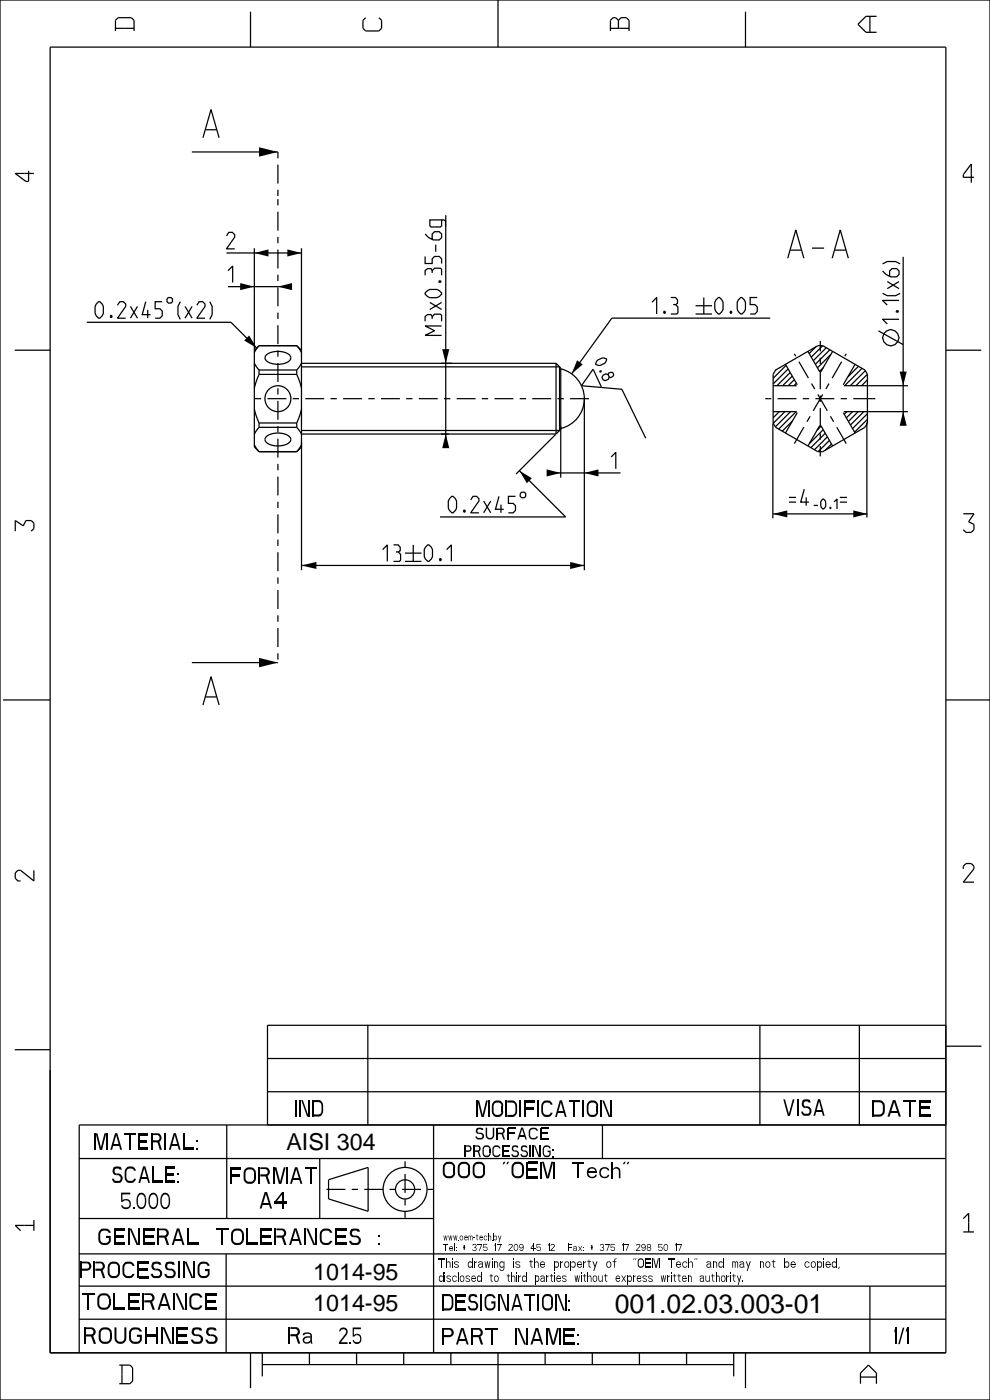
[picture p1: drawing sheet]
<svg xmlns="http://www.w3.org/2000/svg" width="210mm" height="297mm" viewBox="0 0 210 297" stroke-linecap="round" stroke-linejoin="round" font-family="sans-serif">
<defs><g id="words">
<g font-size="7.8" fill="#fff">
<text x="43" y="29.2">A</text>
<text x="167.1" y="54.8">A-A</text>
<text x="43" y="149.6">A</text>
</g>
<text font-size="5.6" x="130.4" y="278.5">001.02.03.003-01</text>
<g font-size="4.9">
<text x="60.8" y="244">AISI 304</text>
<text x="55.2" y="271.5">СТБ 1014-95</text>
<text x="55.2" y="278.1">СТБ 1014-95</text>
</g>
<g font-size="4.5" fill="#fff">
<text x="48" y="52.8">2</text>
<text x="48.4" y="59.9">1</text>
<text x="190.7" y="62.7" transform="rotate(-90 190.7 62.7)">(x6)</text>
<text x="20.2" y="67.5">0.2x45 (x2)</text>
<text x="93.7" y="71.2" transform="rotate(-90 93.7 71.2)">M3x0.35-6g</text>
<text x="151.6" y="66.6">0.05</text>
<text x="190.7" y="68.7" transform="rotate(-90 190.7 68.7)">1.1</text>
<text x="129.6" y="99.5">1</text>
<text x="167.4" y="107.3">=4</text>
<text x="178.2" y="107.3">=</text>
<text x="95.1" y="108.8">0.2x45</text>
<text x="81.2" y="119.1">14</text>
<text x="90" y="119.1">0.1</text>
<text x="62.6" y="236.9">IND</text>
<text x="100.9" y="237">MODIFICATION</text>
<text x="166.2" y="236.7">VISA</text>
<text x="184.9" y="236.9">DATE</text>
<text x="19.7" y="243.9">MATERIAL:</text>
<text x="23.8" y="251">SCALE:</text>
<text x="48.8" y="251.1">FORMAT</text>
<text x="93.9" y="250">OOO &quot;OEM Tech&quot;</text>
<text x="25.7" y="256.5">5.000</text>
<text x="55.1" y="256.4">A4</text>
<text x="20.9" y="264.1">GENERAL TOLERANCES :</text>
<text x="17" y="271.1">PROCESSING</text>
<text x="17.4" y="277.9">TOLERANCE</text>
<text x="93.8" y="278">DESIGNATION:</text>
<text x="17.7" y="285.1">ROUGHNESS</text>
<text x="61.2" y="285.1">Ra</text>
<text x="71.9" y="285.1">2.5</text>
<text x="93.8" y="285.2">PART NAME:</text>
<text x="189.7" y="285.1">1/1</text>
</g>
<text font-size="4.2" x="127.5" y="66.1">сфераR1.3</text>
<text font-size="3.5" x="132.2" y="81.5" transform="rotate(64 132.2 81.5)">полировать</text>
<g font-size="3.3" fill="#fff">
<text x="98.4" y="245.5">PROCESSING:</text>
<text x="100.4" y="241.7">SURFACE</text>
</g>
<text font-size="3.2" fill="#fff" x="126.1" y="76.7" transform="rotate(65 126.1 76.7)">0.8</text>
<text font-size="2.7" fill="#fff" x="172.6" y="108">-0.1</text>
<g font-size="2.6" fill="#fff">
<text x="93.1" y="268.9">This drawing is the property of</text>
<text x="144.6" y="268.9">&quot;OEM Tech&quot; and may not be copied,</text>
<text x="93.1" y="271.9">disclosed to third parties without express written authority.</text>
</g>
<g font-size="2" fill="#fff">
<text x="94.1" y="263.1">www.oem-tech.by</text>
<text x="94.1" y="265.4">Tel: + 375 17 209 45 12</text>
<text x="123.3" y="265.4">Fax: + 375 17 298 50 17</text>
</g>
</g></defs>
<g fill="#000">
<path d="M54.9 31.2l4 1-4 1zM53.9 53.7l3-.8v1.5zM60.9 52.9l3 .8-3 .7zM50.9 60.1l3 .7-3 .8zM51.8 72.2l1.1-1 1.5 2.6zM58.9 60.8l3-.7v1.5zM93.8 74.1h1.5l-.7 3zM122.4 76.4l1.2 .9-2.3 2zM94.6 92.1l.7 3h-1.5zM110.2 99.9l2.6 1.5-1 1.1zM190.8 78.8h1.5l-.7 3zM191.6 87.3l.7 3h-1.5z"/>
<path d="M63.9 120l3.2-.8v1.5zM115.9 99.6l3 .7-3 .8zM123.9 100.3l3-.7v1.5zM120.9 119.2l3 .8-3 .7zM164 109l3-.7v1.5zM181 108.3l3 .7-3 .8zM54.9 139.6l4 1-4 1zM63.9 233.4h.3l1.3 3.5h-.4zM66.6 233.4h1l.6 .3a2.96 2.96 0 0 1 .1 2.7l-.3 .4-1.4 .1v-.5h1a.69 .69 0 0 0 .6-.7v-1.1a.69 .69 0 0 0-.6-.8h-1zM101.3 233.5h.3l.9 3.5h-.4zM101.1 239.3l.5-.1a.7 .7 0 0 1 .9 .5l-1.1-.1-.1 .4 .3 .3v.3a.7 .7 0 0 1-.7-.5 .7 .7 0 0 1 .2-.8zM103 239.2h.3v1.7a.61 .61 0 0 0 .6 .5 .61 .61 0 0 0 .6-.5v-1.7h.3v1.7a.9 .9 0 0 1-.9 .8 .9 .9 0 0 1-.9-.8z"/>
<path d="M103.1 233.5h.4l-.9 3.5h-.3zM105.5 239.2h.9a.69 .69 0 0 1 .7 .7 .69 .69 0 0 1-.7 .7h-.9v-.3h.9l.3-.3-.3-.5h-.9zM104.7 233.8a1.2 1.2 0 0 1 1.3-.3 1.2 1.2 0 0 1 .8 1.1h-.4a.71 .71 0 0 0-.6-.7h-.5a.71 .71 0 0 0-.6 .7v1.2a.71 .71 0 0 0 .6 .7h.5a.71 .71 0 0 0 .6-.7h.4a1.22 1.22 0 0 1-1.3 1.2 1.22 1.22 0 0 1-1.2-1.2l.1-1.6zM106.4 234.6h.4v1.2h-.4zM107.6 233.5h1.5l.4 .4a2.55 2.55 0 0 1-.4 3l-1.5 .1v-.5h1.1a.71 .71 0 0 0 .6-.7v-1.2a.71 .71 0 0 0-.6-.7h-1.1zM107.8 239.2h1.5v.3h-1.5zM111.5 233.5h1.9v.4h-1.9zM111.5 234.9h1.6v.4h-1.6zM112.5 239.4a.99 .99 0 0 1 1.6 .5h-.3a.71 .71 0 0 0-.8-.4 .71 .71 0 0 0-.5 .6v.8a.71 .71 0 0 0 .5 .5 .71 .71 0 0 0 .8-.3h.3a1.02 1.02 0 0 1-1.1 .6 1.02 1.02 0 0 1-.8-.8v-1.1zM114.9 239.2h1.5v.3h-1.5zM115.2 233.8a1.16 1.16 0 0 1 1.2-.4 1.16 1.16 0 0 1 .8 .9h-.4a.83 .83 0 0 0-.9-.4 .83 .83 0 0 0-.7 .7v1.2a.71 .71 0 0 0 .6 .7l.7-.1 .3-.3h.4a1.21 1.21 0 0 1-1.3 .9 1.21 1.21 0 0 1-1.1-1.2l.1-1.6zM118.7 233.5h.4l-1 3.5h-.3z"/>
<path d="M118.2 235.8h1.5v.3h-1.5zM118.8 233.5h.4l1 3.5h-.4zM124.8 233.8a1.2 1.2 0 0 1 1.4-.3 1.2 1.2 0 0 1 .7 1.1h-.4a.71 .71 0 0 0-.6-.7h-.5a.71 .71 0 0 0-.6 .7v1.2a.71 .71 0 0 0 .6 .7h.5a.71 .71 0 0 0 .6-.7h.4a1.22 1.22 0 0 1-1.2 1.2 1.22 1.22 0 0 1-1.2-1.2v-1.6zM126.5 234.6h.4v1.2h-.4zM127.8 233.5h.3l1.4 3.5h-.4zM166.2 233.2h.3l1 3.5h-.4zM168.2 233.2h.3l-.9 3.5h-.4zM170.8 234.7a1.04 1.04 0 0 1 1.3 .7 1.04 1.04 0 0 1-.7 1.3h-.7a.94 .94 0 0 1-.8-.9h.5v.3l.3 .2 .8-.1 .2-.4a.63 .63 0 0 0-.4-.7h-.5zM170.3 233.4l.5-.2a.81 .81 0 0 1 1.2 .7h-.5l-.3-.2h-.5l-.2 .6 .3 .4v.4a1.01 1.01 0 0 1-.5-1.7zM173.5 233.2h.4l-1 3.5h-.3zM173 235.5h1.4v.3h-1.4zM173.6 233.2h.4l.9 3.5h-.3z"/>
<path d="M185.3 233.4h1.3a1.23 1.23 0 0 1 1.1 1.2v1.1a1.24 1.24 0 0 1-1.1 1.2h-1.3v-.5h1.3a.74 .74 0 0 0 .7-.7v-1.1a.74 .74 0 0 0-.7-.8h-1.3zM189.4 233.4h.4l-1.1 3.5h-.4zM188.8 235.7h1.7v.3h-1.7zM189.5 233.4h.5l1.1 3.5h-.4zM195.3 234.8h1.9v.5h-1.9zM20.3 240.4h.4l.8 3.5h-.3zM22.2 240.4h.3l-.8 3.5h-.4zM24.4 240.4h.4l-1 3.5h-.4zM23.9 242.7h1.5v.3h-1.5zM24.7 248.9a1.04 1.04 0 0 1 1.3 .8 1.04 1.04 0 0 1-.8 1.3h-.7a.94 .94 0 0 1-.7-.9h.4v.3l.3 .1h.7a.64 .64 0 0 0 .4-.6 .64 .64 0 0 0-.4-.6h-.5zM24.5 240.4h.4l1 3.5h-.4zM25.7 253h1.9v.4h-1.6v1.3l.6-.3v.3l-.5 .2h-.4z"/>
<path d="M24.1 247.6l.6-.1a.84 .84 0 0 1 1.1 .6h-.5l-.2-.2-.6 .1-.2 .5 .4 .4v.4a1.01 1.01 0 0 1-.8-.7 1.01 1.01 0 0 1 .2-1zM26.6 254.4a1.09 1.09 0 0 1 1.2 .9 1.09 1.09 0 0 1-.8 1.2 1.09 1.09 0 0 1-1.3-.8h.3a.83 .83 0 0 0 .7 .5 .83 .83 0 0 0 .8-.5l-.2-.8-.2-.2h-.5zM28.2 256.1h.3v.4h-.3zM26.8 247.8a1.16 1.16 0 0 1 1.2-.4 1.16 1.16 0 0 1 .8 .9h-.4a.83 .83 0 0 0-.9-.4 .83 .83 0 0 0-.7 .7v1.2a.71 .71 0 0 0 .6 .7l.7-.1 .3-.3h.4a1.21 1.21 0 0 1-1.3 .9 1.21 1.21 0 0 1-1.1-1.2l.1-1.6zM29 255.5h.3a.69 .69 0 0 0 .7 .6 .69 .69 0 0 0 .7-.6v-1.4h.3a2.12 2.12 0 0 1-.7 2.3 1.03 1.03 0 0 1-1.3-.9zM30.3 247.5h.4l-1 3.5h-.3zM29.6 240.4h1.9v.5h-1.9zM29.6 241.8h1.6v.5h-1.6zM29.6 243.5h1.9v.4h-1.9zM29.9 249.8h1.4v.3h-1.4zM29.4 253.3a.96 .96 0 0 1 1-.2 .96 .96 0 0 1 .6 1h-.3a.69 .69 0 0 0-.7-.7 .69 .69 0 0 0-.7 .7v1.4h-.3v-1.4zM30.5 247.5h.3l1 3.5h-.4z"/>
<path d="M31.5 255.5h.3a.69 .69 0 0 0 .7 .6 .69 .69 0 0 0 .7-.6v-1.4h.3a2.12 2.12 0 0 1-.6 2.3 1.03 1.03 0 0 1-1.4-.9zM32.3 240.4h1.2a.98 .98 0 0 1 .8 1 .98 .98 0 0 1-.8 1h-1.2v-.5h1.2l.3-.4v-.4l-.3-.3h-1.2zM32.7 250.5h1.8v.5h-1.8zM31.9 253.3a.96 .96 0 0 1 1-.2 .96 .96 0 0 1 .6 1h-.3a.69 .69 0 0 0-.7-.7 .69 .69 0 0 0-.7 .7v1.4h-.3v-1.4zM33.3 242.1h.5l.5 1.8h-.4zM34.1 255.5h.3a.69 .69 0 0 0 .6 .6 .69 .69 0 0 0 .7-.6v-1.4h.3a2.12 2.12 0 0 1-.6 2.3 1.04 1.04 0 0 1-1.3-.9zM35.3 247.5h1.9v.4h-1.9zM35.3 248.9h1.6v.4h-1.6zM35.3 250.5h1.9v.5h-1.9zM34.4 253.3a.96 .96 0 0 1 1.1-.2 .96 .96 0 0 1 .5 1h-.3a.69 .69 0 0 0-.7-.7 .69 .69 0 0 0-.6 .7v1.4h-.3v-1.4zM36.8 240.4h.4l-1 3.5h-.4zM36.3 242.7h1.5v.3h-1.5z"/>
<path d="M37.7 248.8h.3v.4h-.3zM37.7 250.6h.3v.4h-.3zM36.9 240.4h.4l1 3.5h-.4zM39.2 243.5h1.8v.4h-1.8zM41.5 241.8h.4v.3h-.4zM41.5 243.6h.4v.3h-.4zM49.2 247.6h1.9v.5h-1.9zM49.2 249.1h1.7v.4h-1.7zM52.1 247.9a1.3 1.3 0 0 1 1.4-.3 1.3 1.3 0 0 1 .8 1.2h-.4a.72 .72 0 0 0-.7-.7h-.5a.72 .72 0 0 0-.6 .7v1.1a.72 .72 0 0 0 .6 .8h.5a.72 .72 0 0 0 .7-.8h.4a1.32 1.32 0 0 1-1.3 1.3 1.32 1.32 0 0 1-1.3-1.3v-1.5zM53.9 248.8h.4v1.1h-.4zM56.1 252.9h.4l-1 3.5h-.4zM55.2 247.6h1.2a.98 .98 0 0 1 .9 1 .98 .98 0 0 1-.9 1h-1.2v-.5h1.2l.4-.4-.1-.4-.3-.3h-1.2z"/>
<path d="M55.6 255.2h1.6v.3h-1.6zM56.3 249.4h.4l.6 1.7h-.4zM56.3 252.9h.4l1 3.5h-.4zM58.2 247.6h.4l.9 3.5h-.3zM59.8 252.9h.3v.2l-1.7 2.1h-.2v-.3zM60.2 247.6h.4l-.9 3.5h-.4zM62.6 247.6h.4l-1.1 3.5h-.4zM62 249.9h1.6v.3h-1.6zM62.7 247.6h.4l1 3.5h-.4zM94.3 246.8a1.31 1.31 0 0 1 1.4-.3 1.31 1.31 0 0 1 .9 1.2h-.4a.72 .72 0 0 0-.7-.8h-.5a.72 .72 0 0 0-.7 .8v1.1a.72 .72 0 0 0 .7 .7h.5a.72 .72 0 0 0 .7-.7h.4a1.32 1.32 0 0 1-1.4 1.2 1.32 1.32 0 0 1-1.3-1.2l.1-1.6zM96.2 247.7h.4v1.1h-.4zM98.7 243h.8a.7 .7 0 0 1 .5 .7 .7 .7 0 0 1-.5 .7h-.8v-.4h.8l.2-.3-.2-.5h-.8z"/>
<path d="M97.5 246.8a1.31 1.31 0 0 1 1.4-.3 1.31 1.31 0 0 1 .8 1.2h-.4a.72 .72 0 0 0-.6-.8h-.5a.72 .72 0 0 0-.7 .8v1.1a.72 .72 0 0 0 .7 .7h.5a.72 .72 0 0 0 .6-.7h.4a1.32 1.32 0 0 1-1.3 1.2 1.32 1.32 0 0 1-1.3-1.2l.1-1.6zM99.3 247.7h.4v1.1h-.4zM100.6 243h.8a.7 .7 0 0 1 .6 .7 .7 .7 0 0 1-.6 .7h-.8v-.4h.8l.2-.3-.2-.5h-.8zM101.3 244.2h.3l.4 1.3h-.3zM101.6 240.3a.83 .83 0 0 1 1 1 1.01 1.01 0 0 1-.9 .5 1.01 1.01 0 0 1-.9-.7h.4v.2l.3 .1h.7l.1-.6-.3-.2h-.4zM100.7 246.8a1.31 1.31 0 0 1 1.4-.3 1.31 1.31 0 0 1 .8 1.2h-.4a.72 .72 0 0 0-.7-.8h-.5a.72 .72 0 0 0-.6 .8v1.1a.72 .72 0 0 0 .6 .7h.5a.72 .72 0 0 0 .7-.7h.4a1.32 1.32 0 0 1-1.3 1.2 1.32 1.32 0 0 1-1.3-1.2v-1.6zM102.5 247.7h.4v1.1h-.4zM102.6 243.2a.86 .86 0 0 1 1-.2 .86 .86 0 0 1 .5 .8h-.3a.61 .61 0 0 0-.6-.5 .61 .61 0 0 0-.6 .5v.8a.61 .61 0 0 0 .6 .6 .61 .61 0 0 0 .6-.6h.3a.87 .87 0 0 1-.9 .9 .87 .87 0 0 1-.9-.9l.1-1.1zM103.8 243.8h.3v.8h-.3zM104.7 243.2a.83 .83 0 0 1 .9-.3 .83 .83 0 0 1 .6 .7h-.4a.6 .6 0 0 0-.6-.3 .6 .6 0 0 0-.5 .5v.8a.6 .6 0 0 0 .5 .6 .6 .6 0 0 0 .6-.4h.4a.86 .86 0 0 1-1 .7 .86 .86 0 0 1-.8-.9l.1-1.1zM106.3 240.5h.4l.4 1.2h-.3zM106.8 243h1.3v.3h-1.3z"/>
<path d="M106.8 244h1.1v.3h-1.1zM106.8 245.2h1.3v.3h-1.3zM106.9 246.5h.3l-.3 .5h-.3zM107.7 246.5h.3l-.3 .5h-.3zM107.8 240.2h1.3v.4h-1.3zM109.1 244a.74 .74 0 0 1 1 .6 .74 .74 0 0 1-.6 .9l-.7-.1-.3-.3v-.3h.3l.2 .4h.5l.2-.2v-.5l-.2-.2h-.4zM110.5 239.2h.3l-.8 2.5h-.3zM108.7 243.1l.4-.1a.6 .6 0 0 1 .9 .5l-1-.1-.1 .3 .2 .3v.3a.72 .72 0 0 1-.6-.5 .72 .72 0 0 1 .2-.7zM110.1 240.9h1.2v.2h-1.2zM111 244a.74 .74 0 0 1 1 .6 .74 .74 0 0 1-.6 .9l-.7-.1-.3-.3v-.3h.3l.3 .4h.4l.3-.2v-.5l-.3-.2h-.4zM108.9 246.8a1.31 1.31 0 0 1 1.4-.3 1.31 1.31 0 0 1 .8 1.2h-.3a.72 .72 0 0 0-.7-.8h-.5a.72 .72 0 0 0-.7 .8v1.1a.72 .72 0 0 0 .7 .7h.5a.72 .72 0 0 0 .7-.7h.3a1.32 1.32 0 0 1-1.3 1.2 1.32 1.32 0 0 1-1.3-1.2l.1-1.6zM110.8 247.7h.3v1.1h-.3z"/>
<path d="M110.6 239.2h.3l.9 2.5h-.4zM110.7 243.1l.3-.1a.6 .6 0 0 1 .9 .5l-1-.1-.1 .3 .2 .3v.3a.72 .72 0 0 1-.5-.5 .72 .72 0 0 1 .2-.7zM112.1 246.5h1.9v.4h-1.9zM112.1 247.9h1.7v.4h-1.7zM112.1 249.5h1.9v.5h-1.9zM113.3 243h.2l1 2.5h-.3zM114.9 240.2h1.3v.4h-1.3zM114.9 241.4h1.5v.3h-1.5zM115 246.5h.4l.9 3.5h-.4zM115.4 243.2a.83 .83 0 0 1 .8-.3 .83 .83 0 0 1 .6 .7h-.3a.6 .6 0 0 0-.6-.3 .6 .6 0 0 0-.5 .5v.8a.62 .62 0 0 0 .5 .6 .62 .62 0 0 0 .7-.4v-.4h-.4v-.3h.6v.8a.88 .88 0 0 1-1 .6 .88 .88 0 0 1-.7-.9l.1-1.1zM117 246.5h.3l-.9 3.5h-.4zM117.2 243.9h.2v.3h-.2z"/>
<path d="M117.2 245.2h.2v.3h-.2zM124.8 247.9l.2-.2a1.03 1.03 0 0 1 1.6 .8h-.3a.8 .8 0 0 0-1.2-.4 .8 .8 0 0 0-.2 1.2 .81 .81 0 0 0 1.3 .1l.1-.2h.3a1.14 1.14 0 0 1-1.7 .6 1.14 1.14 0 0 1-.2-1.8zM124.8 248.5h1.8v.3h-1.8zM127.4 247.9a1.09 1.09 0 0 1 1.8 .4h-.3a.82 .82 0 0 0-1.2-.2 .82 .82 0 0 0-.1 1.2 .81 .81 0 0 0 1.2 .1l.1-.2h.3a1.14 1.14 0 0 1-1.6 .6 1.14 1.14 0 0 1-.3-1.8zM130.2 247.8a.82 .82 0 0 1 .9-.1 .82 .82 0 0 1 .5 .8v1.5h-.3v-1.5a.62 .62 0 0 0-.5-.6 .62 .62 0 0 0-.7 .4zM132.4 246.5h.3l-.2 .5h-.4zM133.2 246.5h.3l-.3 .5h-.3zM17.4 267.6h1.1a.98 .98 0 0 1 .9 1 .98 .98 0 0 1-.9 1h-1.1v-.5h1.1l.4-.4v-.4l-.4-.3h-1.1zM20.2 267.6h1.2a.98 .98 0 0 1 .9 1 .98 .98 0 0 1-.9 1h-1.2v-.5h1.2l.4-.4-.1-.4-.3-.3h-1.2zM21.3 269.4h.4l.6 1.7h-.4zM21.1 274.7a1.4 1.4 0 0 1 1.4-.4 1.4 1.4 0 0 1 1 1.3h-.5a.74 .74 0 0 0-.7-.8h-.5a.74 .74 0 0 0-.7 .8v1.1a.74 .74 0 0 0 .7 .7h.5a.74 .74 0 0 0 .7-.7h.5a1.42 1.42 0 0 1-1.5 1.2 1.42 1.42 0 0 1-1.4-1.2l.1-1.6zM23 275.6h.5v1.1h-.5z"/>
<path d="M21.3 260.9a1.54 1.54 0 0 1 2.2 .5v.1h-.5a.95 .95 0 0 0-1-.5 .95 .95 0 0 0-.7 .8v1.1a.73 .73 0 0 0 .6 .8l.9-.1 .3-.4v-.6h-.6v-.4h1v1.2a1.4 1.4 0 0 1-1.5 .7 1.4 1.4 0 0 1-1.1-1.2v-1.5zM24.5 262h1.8v.5h-1.8zM23.2 267.9a1.29 1.29 0 0 1 1.4-.3 1.29 1.29 0 0 1 .9 1.2h-.4a.72 .72 0 0 0-.7-.7h-.5a.72 .72 0 0 0-.7 .7v1.2a.72 .72 0 0 0 .7 .7h.5a.72 .72 0 0 0 .7-.7h.4a1.31 1.31 0 0 1-1.4 1.2 1.31 1.31 0 0 1-1.3-1.2l.1-1.6zM25.1 268.8h.4v1.2h-.4zM27.5 260.6h.4l1.5 3.5h-.4zM27.5 275.8h1.8v.4h-1.8zM26.4 267.9a1.26 1.26 0 0 1 2.1 .6h-.4a.91 .91 0 0 0-1-.4 .91 .91 0 0 0-.7 .7v1.2a.72 .72 0 0 0 .6 .7l.8-.1 .3-.4h.4a1.3 1.3 0 0 1-1.4 1 1.3 1.3 0 0 1-1.1-1.2v-1.6zM29.5 267.6h2v.5h-2zM29.5 269.1h1.7v.4h-1.7zM29.5 270.7h2v.4h-2zM30.6 274.4h1.3a.97 .97 0 0 1 .9 .9 .97 .97 0 0 1-.9 1h-1.3v-.5h1.3l.4-.4-.1-.4-.3-.3h-1.3zM30.7 262h1.8v.5h-1.8z"/>
<path d="M31.7 276.1h.5l.7 1.8h-.5zM33 269.1a1.05 1.05 0 0 1 1.4 .7 1.05 1.05 0 0 1-.8 1.3h-.8a.97 .97 0 0 1-.8-.9h.4l.1 .3a1.27 1.27 0 0 0 1.2 .1l.2-.1a.69 .69 0 0 0-.4-1h-.5zM34.5 274.4h.5l-1.2 3.5h-.4zM33.7 260.6h1.2a.97 .97 0 0 1 .9 1 .97 .97 0 0 1-.9 1h-1.2v-.5h1.2l.4-.4v-.4l-.4-.3h-1.2zM34 276.7h1.7v.3h-1.7zM32.4 267.8l.6-.2a.9 .9 0 0 1 1.2 .7h-.5l-.3-.2-.6 .1-.2 .5 .4 .4v.4a.99 .99 0 0 1-.9-.7 .99 .99 0 0 1 .3-1zM34.8 262.3h.5l.6 1.8h-.5zM34.7 274.4h.4l1.1 3.5h-.4zM35.8 269.1a1.05 1.05 0 0 1 1.4 .7 1.05 1.05 0 0 1-.8 1.3h-.7a.97 .97 0 0 1-.8-.9h.4l.1 .3a1.27 1.27 0 0 0 1.2 .1l.2-.1a.69 .69 0 0 0-.4-1h-.6zM37.5 260.6h.4l-1.1 3.5h-.4zM37 262.9h1.6v.3h-1.6zM35.3 267.8l.5-.2a.9 .9 0 0 1 1.3 .7h-.5l-.3-.2-.7 .1-.2 .5 .4 .4v.4a.99 .99 0 0 1-.8-.7 .99 .99 0 0 1 .3-1z"/>
<path d="M37.2 274.4h.4l1.6 3.5h-.4zM37.6 260.6h.4l1.1 3.5h-.4zM39.2 267.6h.4l1.4 3.5h-.4zM40.6 274.7a1.38 1.38 0 0 1 2.3 .6h-.5a1 1 0 0 0-1-.5 1 1 0 0 0-.8 .8v1.1a.74 .74 0 0 0 .7 .7l.8-.1 .3-.3h.5a1.42 1.42 0 0 1-1.5 .9 1.42 1.42 0 0 1-1.2-1.2v-1.6zM44 275.8h1.8v.4h-1.8zM42.3 267.9a1.26 1.26 0 0 1 2.2 .6h-.5a.91 .91 0 0 0-1-.4 .91 .91 0 0 0-.7 .7v1.2a.72 .72 0 0 0 .7 .7l.7-.1 .4-.4v-.5h-.6v-.5h1v1.2a1.34 1.34 0 0 1-1.5 .8 1.34 1.34 0 0 1-1.1-1.2l.1-1.6zM49.4 260.9a1.34 1.34 0 0 1 1.5-.3 1.34 1.34 0 0 1 .8 1.2h-.4a.73 .73 0 0 0-.7-.7h-.5a.73 .73 0 0 0-.7 .7v1.1a.73 .73 0 0 0 .7 .8h.5a.73 .73 0 0 0 .7-.8h.4a1.36 1.36 0 0 1-1.3 1.3 1.36 1.36 0 0 1-1.4-1.3l.1-1.5zM51.3 261.8h.4v1.1h-.4zM55.6 262h1.8v.5h-1.8zM58.6 260.6h1.2a.97 .97 0 0 1 .9 1 .97 .97 0 0 1-.9 1h-1.2v-.5h1.2l.4-.4v-.4l-.4-.3h-1.2zM59.7 262.3h.5l.6 1.8h-.5zM62.4 260.6h.4l-1.1 3.5h-.4z"/>
<path d="M61.9 262.9h1.6v.3h-1.6zM62.5 260.6h.5l1 3.5h-.4zM65 260.6h.4l1.5 3.5h-.4zM68.2 260.9a1.32 1.32 0 0 1 2.3 .6h-.5a.95 .95 0 0 0-1-.5 .95 .95 0 0 0-.8 .8v1.1a.73 .73 0 0 0 .7 .8l.8-.1 .3-.4h.5a1.36 1.36 0 0 1-1.5 .9 1.36 1.36 0 0 1-1.2-1.2l.1-1.5zM71.5 262h1.7v.5h-1.7zM75.1 262.1a1.1 1.1 0 0 1 1.3 .5 1.1 1.1 0 0 1-.3 1.4 1.58 1.58 0 0 1-2-.5l-.1-.3h.5l.1 .3a1.36 1.36 0 0 0 1.3 .1l.1-.1a.68 .68 0 0 0-.4-1h-.5zM74.5 260.8l.6-.2a.93 .93 0 0 1 1.3 .7h-.6l-.3-.2h-.6l-.2 .6 .4 .4v.4a.99 .99 0 0 1-.9-.7 .99 .99 0 0 1 .3-1zM80.3 262h.3v.3h-.3zM80.3 263.8h.3v.3h-.3zM93.1 266.9h1.3v.3h-1.3zM93.6 267.2h.2v1.7h-.2zM93.9 269.9h.2v2h-.2z"/>
<path d="M93.2 270.7a.38 .38 0 0 1 .5-.1 .38 .38 0 0 1 .2 .5l-.3-.3a.45 .45 0 0 0-.4 .5 .45 .45 0 0 0 .6 .4l.1-.2a.42 .42 0 0 1-.4 .5 .42 .42 0 0 1-.4-.6zM94.1 262.1h.1l.2 1h-.1zM94.1 263.9h1v.1h-1zM94.2 274.5h1l.6 .3a2.85 2.85 0 0 1 .1 2.8l-.3 .3-1.4 .1v-.4h1a.7 .7 0 0 0 .6-.8v-1.1a.7 .7 0 0 0-.6-.7h-1zM94.3 269.9h.2v.3h-.2zM94.3 270.6h.2v1.3h-.2zM94.4 262.1h.2l-.2 1h-.1zM94.4 262.1h.2l.1 1h-.1zM94.5 264h.1v1.4h-.1zM94.6 266.9h.2v2h-.2zM94.9 267.7a.42 .42 0 0 1 .5-.1 .42 .42 0 0 1 .2 .5v.8h-.2v-1l-.3-.1-.3 .2zM94.8 262.1h.1l-.2 1h-.1z"/>
<path d="M95.1 262.1h.1l.2 1h-.1zM95.5 262.1h.1l-.2 1h-.1zM95.5 262.1h.1l.2 1h-.1zM94.8 270.7l.5-.1 .4 .3a.47 .47 0 0 0-.8 .1l.6 .3a.44 .44 0 0 1-.1 .7 .44 .44 0 0 1-.6-.2l-.1-.2a.47 .47 0 0 0 .8-.1l-.7-.4zM95.8 266.9h.2v.3h-.2zM95.8 267.6h.2v1.3h-.2zM95.9 262.1h.1l-.2 1h-.1zM95.4 264.5l.5-.1 .2 .2-.1 .2a.32 .32 0 0 0-.5-.1 .32 .32 0 0 0 0 .5 .32 .32 0 0 0 .5-.1h.1a.48 .48 0 0 1-.7 .2 .48 .48 0 0 1 0-.8zM95.4 264.8h.7v.1h-.7zM96.2 262.1h.1l.2 1h-.2zM96.3 263.9h.2v1.5h-.2zM96.5 262.1h.1l-.1 1h-.2z"/>
<path d="M96.5 262.1h.1l.2 1h-.1zM96.7 264.5l.1 .1zM96.7 265.2l.1 .2zM96.1 270.8l.5-.2 .3 .2v.2h-.2a.42 .42 0 0 0-.6-.1 .42 .42 0 0 0 0 .7l.3 .2 .5-.3a.55 .55 0 0 1-.8 .3 .55 .55 0 0 1-.2-.8zM96.9 262.1h.1l-.2 1h-.1zM97 274.5h1.8v.5h-1.8zM97 275.9h1.5v.5h-1.5zM97 277.6h1.8v.4h-1.8zM97.1 269.9h.2v2h-.2zM97.2 263l.1 .1zM96.3 267.7l.6-.1 .3 .1 .1 .2a.69 .69 0 0 0-.9 0l.9 .5a.5 .5 0 0 1-.3 .6 .5 .5 0 0 1-.7-.2v-.2a.68 .68 0 0 0 .9 0l-.9-.5zM97.7 262.2h.1a.51 .51 0 0 0-.2 .5 .51 .51 0 0 0 .4 .4 .56 .56 0 0 1-.5-.3 .56 .56 0 0 1 .2-.6z"/>
<path d="M97.7 270.7l.2-.1 .1 .2a.56 .56 0 0 0-.3 .5 .56 .56 0 0 0 .4 .5v.1a.75 .75 0 0 1-.6-.5 .75 .75 0 0 1 .2-.7zM97.8 262.1a.55 .55 0 0 1 .5 .5 .55 .55 0 0 1-.3 .5l-.1-.1a.51 .51 0 0 0 .2-.5 .51 .51 0 0 0-.3-.4zM97.9 270.6a.73 .73 0 0 1 .6 .6 .73 .73 0 0 1-.4 .7v-.1a.56 .56 0 0 0 .3-.6 .56 .56 0 0 0-.4-.4zM98.6 262.2l.4-.1 .2 .4a.34 .34 0 0 0-.5-.1 .34 .34 0 0 0 0 .5 .34 .34 0 0 0 .5-.1 .44 .44 0 0 1-.7 .2 .44 .44 0 0 1 0-.7zM98.6 262.5h.6v.1h-.6zM99.4 262.1l.4 .1a.21 .21 0 0 1 .3-.1 .21 .21 0 0 1 .1 .3v.7h-.1l-.1-.9-.1 .2v.7h-.2v-.9l-.2 .1v.8h-.1zM98.8 270.7l.5-.1 .4 .3a.47 .47 0 0 0-.8 .1l.6 .3a.44 .44 0 0 1-.1 .7 .44 .44 0 0 1-.6-.2l-.1-.2a.47 .47 0 0 0 .8-.1l-.7-.4zM100.1 276a1.04 1.04 0 0 1 1.3 .7 1.04 1.04 0 0 1-.7 1.3h-.7a.93 .93 0 0 1-.8-.9h.5v.3l.3 .2 .8-.1 .2-.4a.63 .63 0 0 0-.4-.7h-.5zM100.1 266.9h.2v2h-.2zM99.4 267.7a.42 .42 0 0 1 .5-.1 .42 .42 0 0 1 .2 .5l-.1-.3a.44 .44 0 0 0-.6 .5 .44 .44 0 0 0 .7 .3v-.1a.46 .46 0 0 1-.4 .5 .46 .46 0 0 1-.5-.6zM100.3 264a.43 .43 0 0 1 .7 .1 .43 .43 0 0 1-.3 .6v-.1a.3 .3 0 0 0 .2-.4 .3 .3 0 0 0-.3-.2 .3 .3 0 0 0-.3 .2h-.1zM100.4 262.4h.3v.2h-.3z"/>
<path d="M100.6 267.6h.1v1.3h-.1zM100.6 264.6a.46 .46 0 0 1 .5 .4 .46 .46 0 0 1-.5 .5 .46 .46 0 0 1-.4-.5h.1a.33 .33 0 0 0 .5 .2 .33 .33 0 0 0 0-.5zM100.8 267.8l.4-.2v.2l-.5 .3zM100.1 270.8l.2-.2a.46 .46 0 0 1 .6 .5h-.1a.39 .39 0 0 0-.6-.3 .39 .39 0 0 0-.1 .7l.3 .3 .5-.3a.55 .55 0 0 1-.8 .3 .55 .55 0 0 1-.1-.8zM100.1 271.1h.8v.2h-.8zM101.1 261.9l.1 .2h.3v.1h-.3v.6l.2 .3-.2-.1-.1-.8h-.2l.2-.1zM99.6 274.7l.5-.2a.81 .81 0 0 1 1.2 .7h-.5l-.3-.2h-.5l-.2 .6 .3 .4v.4a1.01 1.01 0 0 1-.5-1.7zM101.3 263.9h1v.1h-1zM101.5 267.7l.5-.1 .4 .2 .1 1.1h-.2v-1a.6 .6 0 0 0-.9 0zM102 269.9h.1v2h-.1zM101.3 270.7a.38 .38 0 0 1 .5-.1 .38 .38 0 0 1 .2 .5l-.3-.3a.45 .45 0 0 0-.4 .5 .45 .45 0 0 0 .5 .4l.2-.2a.42 .42 0 0 1-.4 .5 .42 .42 0 0 1-.4-.6zM102.1 264h.2l-.6 1.4h-.1z"/>
<path d="M101.6 268.2l.7-.1v.1h-.4a.29 .29 0 0 0-.3 .2 .29 .29 0 0 0 .2 .4l.3-.1 .2-.3a.45 .45 0 0 1-.6 .5 .45 .45 0 0 1-.1-.7zM101.8 262.2l.4-.1 .2 .4a.34 .34 0 0 0-.5-.1 .34 .34 0 0 0 0 .5 .34 .34 0 0 0 .5-.1 .44 .44 0 0 1-.7 .2 .44 .44 0 0 1 0-.7zM101.8 262.5h.6v.1h-.6zM102.5 263.9h.9v.1h-.8v.6l.3-.1v.1l-.4 .1zM102.8 267.6h.1l.3 1.3h-.2zM102.9 264.5a.48 .48 0 0 1 .5 .4 .48 .48 0 0 1-.4 .5 .48 .48 0 0 1-.5-.4h.1a.35 .35 0 0 0 .5 .2 .35 .35 0 0 0 .1-.5zM103.3 267.6h.2l-.3 1.3h-.2zM103.3 267.6h.2l.2 1.3h-.1zM102.7 262.2l.5-.1 .1 .3a.34 .34 0 0 0-.4-.1 .34 .34 0 0 0-.1 .5 .34 .34 0 0 0 .4 .1l.1-.1a.44 .44 0 0 1-.6 .2 .44 .44 0 0 1 0-.7zM103.5 261.6h.2v1.5h-.2zM103.7 262.2a.29 .29 0 0 1 .4 0 .29 .29 0 0 1 .1 .3v.6h-.1l-.1-.7-.1-.2-.2 .2zM103.8 267.6h.2l-.3 1.3h-.1z"/>
<path d="M104.1 270.2h.1v.4h.4v.2h-.4v.7l.3 .4-.4-.1v-1h-.3v-.2h.3zM104.3 266.9h.2v.3h-.2zM104.3 267.6h.2v1.3h-.2zM104.4 263l.1 .1zM104.7 261.6h.1v1.5h-.1zM104.7 267.6h.2v1.3h-.2zM104.9 262.2a.35 .35 0 0 1 .3 0 .35 .35 0 0 1 .2 .3v.3a.34 .34 0 0 1-.2 .3 .34 .34 0 0 1-.4-.1v-.2a.26 .26 0 0 0 .3 .2 .26 .26 0 0 0 .2-.3l-.2-.4-.3 .2zM105 263.9h.2l-.3 .5zM105 267.7a.42 .42 0 0 1 .4-.1 .42 .42 0 0 1 .3 .5v.8h-.2v-1l-.3-.1-.3 .2zM105 263.9h.2v1.5h-.2zM103.1 274.8a1.12 1.12 0 0 1 1.2-.3 1.12 1.12 0 0 1 .8 .9h-.4a.8 .8 0 0 0-.9-.5 .8 .8 0 0 0-.7 .8v1.1a.7 .7 0 0 0 .6 .8l.7-.1 .3-.4v-.6h-.5v-.4h.9v1.2a1.19 1.19 0 0 1-1.3 .7 1.19 1.19 0 0 1-1-1.2 1.96 1.96 0 0 1 .3-2zM105 270.7l.2-.1v.2a.56 .56 0 0 0-.2 .5 .56 .56 0 0 0 .4 .5v.1a.75 .75 0 0 1-.6-.5 .75 .75 0 0 1 .2-.7z"/>
<path d="M105.4 263.9h1v.1h-1zM105.2 270.6a.73 .73 0 0 1 .6 .6 .73 .73 0 0 1-.4 .7v-.1a.56 .56 0 0 0 .2-.6 .56 .56 0 0 0-.4-.4zM105.6 262.1h.1l.3 .8v.2zM106 274.5h.3l1.3 3.5h-.3zM106.2 264h.2l-.6 1.4h-.1zM106.2 262.1h.2l-.5 1.5h-.2zM106.1 267.7a.42 .42 0 0 1 .5-.1 .42 .42 0 0 1 .2 .5l-.1-.3a.44 .44 0 0 0-.6 .5 .44 .44 0 0 0 .7 .3v-.1a.46 .46 0 0 1-.4 .5 .46 .46 0 0 1-.5-.6zM106.8 267.6h.2v1.4a.54 .54 0 0 1-.5 .6 .54 .54 0 0 1-.6-.5h.2a.37 .37 0 0 0 .4 .4 .37 .37 0 0 0 .3-.5zM107.7 270.2h.2v.4h.3v.2h-.3v.7l.3 .4-.4-.1-.1-1h-.2v-.2h.2zM108 264a.45 .45 0 0 1 .6-.1 .45 .45 0 0 1 .1 .6l-.7 .7h.8v.2h-1l.7-.9a.3 .3 0 0 0-.1-.5 .3 .3 0 0 0-.4 .2h-.2zM108.5 269.9h.1v2h-.1zM109.4 274.5h.4l-1 3.5h-.3z"/>
<path d="M108.7 270.7a.38 .38 0 0 1 .4 0 .38 .38 0 0 1 .2 .4v.8h-.1l-.1-1-.2-.1-.3 .2zM108.9 266.9h.1v.3h-.1zM108.9 267.6h.1v1.3h-.1zM108.9 276.8h1.5v.3h-1.5zM109 264.9h.1a.34 .34 0 0 0 .5 .3 .34 .34 0 0 0 .2-.4v-.5h.1v.6a.45 .45 0 0 1-.5 .5 .45 .45 0 0 1-.4-.5zM109.6 269.9h.1v.3h-.1zM109.6 270.6h.1v1.3h-.1zM109.2 264a.44 .44 0 0 1 .4-.1 .44 .44 0 0 1 .3 .4h-.1a.34 .34 0 0 0-.5-.2 .34 .34 0 0 0-.2 .4v.4h-.1zM109.9 270.6h.2v1.3h-.2zM110.2 270.8l.3-.2v.2l-.4 .3zM109.4 267.7l.5-.1 .3 .1 .2 .2a.69 .69 0 0 0-.9 0l.8 .5a.5 .5 0 0 1-.3 .6 .5 .5 0 0 1-.6-.2l-.1-.2a.68 .68 0 0 0 .9 0l-.8-.5zM109.5 274.5h.4l.9 3.5h-.3z"/>
<path d="M110.3 264l.3-.1v.1a.33 .33 0 0 0-.3 .4 .33 .33 0 0 0 .3 .3 .33 .33 0 0 0 .3-.4h.1a.48 .48 0 0 1-.6 .5 .48 .48 0 0 1-.1-.8zM110.6 263.9l.4 .3v.7a.44 .44 0 0 1-.3 .5 .44 .44 0 0 1-.5-.4 .46 .46 0 0 0 .6 .2 .46 .46 0 0 0 .1-.7zM111.6 269.9h.1v2h-.1zM110.9 270.7a.38 .38 0 0 1 .5-.1 .38 .38 0 0 1 .2 .5l-.3-.3a.45 .45 0 0 0-.4 .5 .45 .45 0 0 0 .5 .4l.2-.2a.42 .42 0 0 1-.5 .5 .42 .42 0 0 1-.4-.6zM112.5 267.2h.2v.4h.4v.2h-.4v.7l.3 .4-.4-.1-.1-1h-.2v-.2h.2zM112.5 264.8h1.1v.1h-1.1zM113.2 263.9l.1 .1-.8 .9zM113.2 263.9h.1v1.5h-.1zM113.3 266.9h.2v2h-.2zM113.6 267.7a.42 .42 0 0 1 .5-.1 .42 .42 0 0 1 .2 .5v.8h-.2v-1l-.3-.1-.3 .2zM113.7 270.7a.46 .46 0 0 1 .5-.1 .46 .46 0 0 1 .2 .5v.3a.44 .44 0 0 1-.3 .5 .44 .44 0 0 1-.5-.1v-.3a.34 .34 0 0 0 .3 .2 .34 .34 0 0 0 .3-.3l-.2-.6h-.3l-.1 .3zM113.8 263.9h.9v.1h-.8v.6l.3-.1v.1l-.4 .1z"/>
<path d="M114.2 264.5a.48 .48 0 0 1 .6 .4 .48 .48 0 0 1-.4 .5 .48 .48 0 0 1-.6-.4h.1a.35 .35 0 0 0 .5 .2 .35 .35 0 0 0 .2-.5zM114.7 270.7l.5-.1 .3 .2 .1 1.1h-.2v-1a.51 .51 0 0 0-.8 0zM114.7 271.2l.7-.1v.1h-.3a.3 .3 0 0 0-.3 .3 .3 .3 0 0 0 .1 .3l.4-.1 .1-.3v.3a.43 .43 0 0 1-.6 .2 .43 .43 0 0 1-.1-.7zM114.7 267.8l.2-.2a.5 .5 0 0 1 .7 .5h-.2a.43 .43 0 0 0-.6-.2 .43 .43 0 0 0 0 .7l.3 .2 .5-.3a.61 .61 0 0 1-.9 .3 .61 .61 0 0 1-.1-1zM114.7 268.1h.9v.2h-.9zM115.8 270.6h.2v1.3h-.2zM116.1 270.8l.3-.2v.2l-.4 .3zM116.4 263.9h.1l-.3 .5zM116.4 263.9h.1v1.5h-.1zM116.9 270.2h.1v.4h.4v.2h-.4v.7l.3 .4-.4-.1v-1h-.3v-.2h.3zM116.9 264a.45 .45 0 0 1 .6-.1 .45 .45 0 0 1 .1 .6l-.6 .7h.7v.2h-1l.7-.9a.3 .3 0 0 0-.1-.5 .3 .3 0 0 0-.4 .2h-.1zM115.3 274.8a1.16 1.16 0 0 1 1.3-.3 1.16 1.16 0 0 1 .7 1.2h-.3a.7 .7 0 0 0-.6-.7h-.5a.7 .7 0 0 0-.6 .7v1.1a.7 .7 0 0 0 .6 .8h.5a.7 .7 0 0 0 .6-.8h.3a1.18 1.18 0 0 1-1.2 1.2 1.18 1.18 0 0 1-1.1-1.2 1.96 1.96 0 0 1 .3-2z"/>
<path d="M117 275.7h.3v1.1h-.3zM117.6 269.9h.2v.3h-.2zM117.6 270.6h.2v1.3h-.2zM117.7 267.7a.5 .5 0 0 1 .6-.1 .5 .5 0 0 1 .3 .5v.3a.48 .48 0 0 1-.4 .5 .48 .48 0 0 1-.6-.2v-.2a.38 .38 0 0 0 .5 .2 .38 .38 0 0 0 .3-.3v-.4l-.2-.2h-.4l-.2 .3zM118.2 274.5h.3l1.3 3.5h-.3zM118.8 267.6h.2v1.3h-.2zM118.1 270.8l.2-.2a.46 .46 0 0 1 .7 .5h-.2a.39 .39 0 0 0-.6-.3 .39 .39 0 0 0 0 .7l.3 .3 .5-.3a.55 .55 0 0 1-.8 .3 .55 .55 0 0 1-.2-.8zM118.1 271.1h.9v.2h-.9zM119.1 267.8l.3-.2v.2l-.4 .3zM119.9 267.7l.2-.1 .1 .2a.54 .54 0 0 0-.3 .5 .54 .54 0 0 0 .4 .5l.1 .1a.74 .74 0 0 1-.7-.4 .74 .74 0 0 1 .2-.8zM119.3 270.7l.5-.1 .4 .3a.47 .47 0 0 0-.8 .1l.6 .3a.44 .44 0 0 1-.1 .7 .44 .44 0 0 1-.6-.2l-.1-.2a.47 .47 0 0 0 .8-.1l-.7-.4zM120.1 267.6a.72 .72 0 0 1 .7 .6 .72 .72 0 0 1-.4 .7l-.1-.1a.54 .54 0 0 0 .3-.6 .54 .54 0 0 0-.4-.4z"/>
<path d="M120.4 263.9h.2v1.5h-.2zM120.6 263.9h.8v.2h-.8zM120.6 264.5h.7v.2h-.7zM120.6 275.9h.3v.3h-.3zM120.6 277.6h.3v.4h-.3zM121.3 267.7a.5 .5 0 0 1 .5-.1 .5 .5 0 0 1 .3 .5v.3a.48 .48 0 0 1-.3 .5 .48 .48 0 0 1-.6-.2v-.2a.38 .38 0 0 0 .4 .2 .38 .38 0 0 0 .3-.3v-.4l-.2-.2h-.3l-.2 .3zM121.7 264.4h.3l.3 .1 .1 .9-.1-.1-.1-.7h-.6zM121.9 270.6h.1l.3 1.3h-.2zM121.7 264.8l.6-.1v.1h-.4a.22 .22 0 0 0-.2 .2 .22 .22 0 0 0 .1 .3l.5-.3a.35 .35 0 0 1-.5 .4 .35 .35 0 0 1-.1-.6zM122.4 270.6h.1l-.2 1.3h-.2zM122.4 270.6h.1l.3 1.3h-.2zM122.6 264.4h.2l.7 1h-.1z"/>
<path d="M122.9 270.6h.1l-.2 1.3h-.2zM123.2 269.9h.2v.3h-.2zM123.2 270.6h.2v1.3h-.2zM123.4 264.4h.1l-.7 1h-.2zM122.5 267.8l.2-.2a.5 .5 0 0 1 .7 .5h-.1a.43 .43 0 0 0-.7-.2 .43 .43 0 0 0 0 .7l.3 .2 .5-.3a.61 .61 0 0 1-.9 .3 .61 .61 0 0 1 0-1zM122.5 268.1h.9v.2h-.9zM123.7 267.6h.2v1.3h-.2zM123.7 264.5l.2 .1zM123.7 265.2l.2 .2zM123.9 267.8l.4-.2v.2l-.4 .3zM123.9 270.2h.1v.4h.4v.2h-.4v.7l.3 .4-.4-.1v-1h-.3v-.2h.3zM124.6 269.9h.2v2h-.2z"/>
<path d="M124.8 270.7a.38 .38 0 0 1 .5 0 .38 .38 0 0 1 .2 .4v.8h-.2v-1l-.3-.1-.2 .2zM124.9 267.2h.1v.4h.4v.2h-.4v.7l.3 .4-.4-.1v-1h-.3v-.2h.3zM125.7 267.6h.2l.4 1.1-.1 .2zM125.9 270.7l.2-.1v.2a.56 .56 0 0 0-.2 .5 .56 .56 0 0 0 .4 .5v.1a.75 .75 0 0 1-.6-.5 .75 .75 0 0 1 .2-.7zM126.1 270.6a.73 .73 0 0 1 .6 .6 .73 .73 0 0 1-.4 .7v-.1a.56 .56 0 0 0 .2-.6 .56 .56 0 0 0-.4-.4zM126.5 267.6h.2l-.6 2h-.2zM126.9 270.6h.2l.1 1.1 .2 .1 .3-.3a.39 .39 0 0 1-.4 .4 .39 .39 0 0 1-.4-.5zM127.4 264a.43 .43 0 0 1 .7 .1 .43 .43 0 0 1-.4 .6v-.1a.3 .3 0 0 0 .3-.4 .3 .3 0 0 0-.3-.2 .3 .3 0 0 0-.3 .2h-.2zM127.6 264.6a.46 .46 0 0 1 .5 .4 .46 .46 0 0 1-.4 .5 .46 .46 0 0 1-.5-.5h.1a.33 .33 0 0 0 .5 .2 .33 .33 0 0 0 .1-.5zM127.7 270.6h.1l.1 1.3h-.2v-.2zM128.4 263.9h.9v.1h-.9zM128.4 270.2h.1v.4h.4v.2h-.4v.7l.3 .4-.4-.1v-1h-.3v-.2h.3z"/>
<path d="M128.8 267.7l.2-.1 .1 .2a.54 .54 0 0 0-.3 .5 .54 .54 0 0 0 .4 .5l.1 .1a.74 .74 0 0 1-.7-.4 .74 .74 0 0 1 .2-.8zM129.2 264h.1l-.5 1.4h-.2zM129 267.6a.71 .71 0 0 1 .7 .6 .71 .71 0 0 1-.4 .7l-.1-.1a.54 .54 0 0 0 .3-.6 .54 .54 0 0 0-.4-.4zM129.5 263.9h.9v.1h-.7v.6l.2-.1v.1l-.4 .1zM129.9 264.5a.48 .48 0 0 1 .6 .4 .48 .48 0 0 1-.4 .5 .48 .48 0 0 1-.6-.4h.2a.35 .35 0 0 0 .4 .2 .35 .35 0 0 0 .2-.5zM130.4 267.1l.4-.2-.3 .3-.1 .4h.3v.2h-.3v1.1h-.1v-1.1h-.4v-.2h.4zM130.7 270.8l.2-.2a.46 .46 0 0 1 .6 .5h-.1a.39 .39 0 0 0-.6-.3 .39 .39 0 0 0 0 .7l.3 .3 .4-.3a.55 .55 0 0 1-.7 .3 .55 .55 0 0 1-.2-.8zM130.7 271.1h.8v.2h-.8zM131.8 270.6h.2l.8 1.3h-.2zM132.1 263.9h.2l-.4 .5zM132.1 263.9h.2v1.5h-.2zM132.5 263.9h.9v.1h-.9z"/>
<path d="M132.6 270.6h.2l-.8 1.3h-.2zM133.3 270.7a.46 .46 0 0 1 .5-.1 .46 .46 0 0 1 .2 .5v.3a.44 .44 0 0 1-.2 .5 .44 .44 0 0 1-.6-.1v-.3a.34 .34 0 0 0 .4 .2 .34 .34 0 0 0 .3-.3l-.2-.6h-.3l-.2 .3zM133.3 264h.1l-.5 1.4h-.2zM134.3 270.6h.1v1.3h-.1zM134.5 270.8l.3-.2v.2l-.4 .3zM134.4 266.9h.2l-.1 .3h-.2zM134.8 266.9h.2l-.1 .3h-.2zM135 264a.45 .45 0 0 1 .6-.1 .45 .45 0 0 1 .1 .6l-.6 .7h.7v.2h-.9l.7-.9a.3 .3 0 0 0-.1-.5 .3 .3 0 0 0-.5 .2h-.1zM135.2 270.8l.2-.2a.46 .46 0 0 1 .6 .5h-.1a.39 .39 0 0 0-.6-.3 .39 .39 0 0 0-.1 .7l.3 .3 .5-.3a.55 .55 0 0 1-.8 .3 .55 .55 0 0 1-.1-.8zM135.2 271.1h.8v.2h-.8zM136.2 264l.3-.1v.1a.33 .33 0 0 0-.3 .4 .33 .33 0 0 0 .3 .3 .33 .33 0 0 0 .3-.4h.2a.48 .48 0 0 1-.7 .5 .48 .48 0 0 1-.1-.8zM135.5 267.1a.66 .66 0 0 1 .7-.1 .66 .66 0 0 1 .4 .6h-.2a.47 .47 0 0 0-.5-.4 .47 .47 0 0 0-.4 .4v.7a.47 .47 0 0 0 .4 .4 .47 .47 0 0 0 .5-.4h.2a.67 .67 0 0 1-.7 .7 .67 .67 0 0 1-.6-.7 1.13 1.13 0 0 1 .2-1.2z"/>
<path d="M136.4 267.6h.2v.7h-.2zM136.5 263.9l.4 .3 .1 .7a.44 .44 0 0 1-.4 .5 .44 .44 0 0 1-.5-.4 .46 .46 0 0 0 .6 .2 .46 .46 0 0 0 .1-.7zM136.9 266.9h.2v2h-.2zM137.1 266.9h1v.3h-1zM137.1 267.8h.8v.2h-.8zM137.1 268.7h1v.2h-1zM137.2 264.2l.4 .4-.3 .4h-.1l.2-.4zM136.3 270.7l.5-.1 .4 .3a.47 .47 0 0 0-.7 .1l.6 .3a.44 .44 0 0 1-.1 .7 .44 .44 0 0 1-.7-.2v-.2a.47 .47 0 0 0 .8-.1l-.8-.4zM137.3 264a.43 .43 0 0 1 .8 .1 .43 .43 0 0 1-.4 .6v-.1a.3 .3 0 0 0 .2-.4 .3 .3 0 0 0-.3-.2 .3 .3 0 0 0-.3 .2h-.1zM137.6 264.6a.46 .46 0 0 1 .5 .4 .46 .46 0 0 1-.4 .5 .46 .46 0 0 1-.5-.5h.1a.33 .33 0 0 0 .5 .2 .33 .33 0 0 0 0-.5zM138.4 266.9h.2v2h-.2zM137.6 270.7l.4-.1 .5 .3a.47 .47 0 0 0-.8 .1l.6 .3a.44 .44 0 0 1-.1 .7 .44 .44 0 0 1-.6-.2l-.1-.2a.47 .47 0 0 0 .8-.1l-.7-.4z"/>
<path d="M138.6 266.9h.2l.4 2h-.2zM139.6 266.9h.2l-.5 2h-.2zM139.6 263.9h.9v.1h-.8v.6l.3-.1v.1l-.4 .1zM139.8 266.9h.2v2h-.2zM140 264.5a.48 .48 0 0 1 .6 .4 .48 .48 0 0 1-.4 .5 .48 .48 0 0 1-.6-.4h.1a.35 .35 0 0 0 .5 .2 .35 .35 0 0 0 .2-.5zM140.2 270.6h.1l.3 1.3h-.2zM140.7 270.6h.1l-.2 1.3h-.2zM140.7 270.6h.1l.2 1.3h-.1zM140.8 264.9h.1a.34 .34 0 0 0 .5 .3 .34 .34 0 0 0 .2-.4l-.1-.5h.2v.6a.45 .45 0 0 1-.5 .5 .45 .45 0 0 1-.4-.5zM141.1 270.6h.2l-.3 1.3h-.1zM141.5 270.6h.2v1.3h-.2zM140.9 264a.44 .44 0 0 1 .5-.1 .44 .44 0 0 1 .3 .4h-.2a.34 .34 0 0 0-.4-.2 .34 .34 0 0 0-.2 .4v.4h-.1z"/>
<path d="M141.7 270.8l.4-.2v.2l-.4 .3zM141.8 266.9h1.3v.3h-1.3zM142.3 269.9h.2v.3h-.2zM142.3 270.6h.2v1.3h-.2zM142.4 267.2h.2v1.7h-.2zM143 270.2h.1v.4h.3v.2h-.3v.7l.3 .4-.4-.1v-1h-.3v-.2h.3zM143.3 263.9h.2l-.3 .5zM143.3 263.9h.2v1.5h-.2zM143.7 263.9h.9v.1h-.9zM143.9 270.2h.2v.4h.3v.2h-.3v.7l.3 .4-.4-.1-.1-1h-.2v-.2h.2zM143.5 267.8l.2-.2a.5 .5 0 0 1 .7 .5h-.1a.43 .43 0 0 0-.7-.2 .43 .43 0 0 0 0 .7l.3 .2 .5-.3a.61 .61 0 0 1-.9 .3 .61 .61 0 0 1 0-1zM143.5 268.1h.9v.2h-.9z"/>
<path d="M144.5 264h.1l-.5 1.4h-.1zM144.8 270.8l.2-.2a.46 .46 0 0 1 .6 .5h-.1a.39 .39 0 0 0-.6-.3 .39 .39 0 0 0-.1 .7l.3 .3 .5-.3a.55 .55 0 0 1-.8 .3 .55 .55 0 0 1-.1-.8zM144.8 271.1h.8v.2h-.8zM144.9 267.8l.6-.2 .3 .2v.2h-.2a.46 .46 0 0 0-.7 0 .46 .46 0 0 0 .2 .7h.4l.3-.2a.61 .61 0 0 1-.9 .3 .61 .61 0 0 1-.1-1zM145.9 270.6h.1v1.3h-.1zM146.1 270.7a.38 .38 0 0 1 .5 0 .38 .38 0 0 1 .1 .4v.8h-.1l-.1-1-.2-.1-.3 .2zM146.1 266.9h.1v2h-.1zM146.3 267.7a.42 .42 0 0 1 .5-.1 .42 .42 0 0 1 .2 .5v.8h-.2v-1l-.3-.1-.3 .2zM147.4 266.9h.2l-.2 .3h-.1zM147.8 266.9h.2l-.2 .3h-.1zM148.5 270.7l.5-.1 .3 .2 .1 1.1h-.2v-1a.51 .51 0 0 0-.8 0zM148.5 271.2l.7-.1v.1h-.4a.3 .3 0 0 0-.2 .3 .3 .3 0 0 0 .1 .3l.4-.1 .1-.3v.3a.43 .43 0 0 1-.6 .2 .43 .43 0 0 1-.1-.7z"/>
<path d="M149.6 270.6h.2l.1 1.1 .2 .1 .3-.3a.39 .39 0 0 1-.4 .4 .39 .39 0 0 1-.4-.5zM149.9 267.7l.5-.1 .4 .2 .1 1.1h-.2v-1a.6 .6 0 0 0-.9 0zM150.4 270.6h.2v1.3h-.1l-.1-.2zM150 268.2l.7-.1v.1h-.4a.29 .29 0 0 0-.3 .2 .29 .29 0 0 0 .2 .4l.3-.1 .2-.3a.45 .45 0 0 1-.6 .5 .45 .45 0 0 1-.1-.7zM151.1 270.2h.1v.4h.4v.2h-.4v.7l.3 .4-.3-.1-.1-1h-.2v-.2h.2zM151.2 267.6h.1v1.3h-.1zM151.4 267.7a.42 .42 0 0 1 .5-.1 .42 .42 0 0 1 .2 .5v.8h-.1l-.1-1-.2-.1-.4 .2zM151.8 269.9h.2v2h-.2zM152 270.7a.38 .38 0 0 1 .5 0 .38 .38 0 0 1 .2 .4v.8h-.2v-1l-.2-.1-.3 .2zM153.1 270.7l.2-.1v.2a.56 .56 0 0 0-.2 .5 .56 .56 0 0 0 .4 .5v.1a.75 .75 0 0 1-.6-.5 .75 .75 0 0 1 .2-.7zM153.3 266.9h.2v2h-.2zM152.6 267.7a.42 .42 0 0 1 .5-.1 .42 .42 0 0 1 .2 .5l-.2-.3a.44 .44 0 0 0-.6 .5 .44 .44 0 0 0 .7 .3l.1-.1a.46 .46 0 0 1-.5 .5 .46 .46 0 0 1-.4-.6z"/>
<path d="M153.3 270.6a.73 .73 0 0 1 .6 .6 .73 .73 0 0 1-.4 .7v-.1a.56 .56 0 0 0 .2-.6 .56 .56 0 0 0-.4-.4zM154.1 270.6h.2v1.3h-.2zM154.3 270.8l.4-.2v.2l-.4 .3zM154.9 269.9h.2v.3h-.2zM154.9 270.6h.2v1.3h-.2zM155.3 267.6l.2 .1 .3-.1 .2 .2a.3 .3 0 0 1 .4-.2 .3 .3 0 0 1 .2 .3v1h-.2v-1l-.1-.1-.3 .1v1h-.1v-1l-.2-.1-.2 .1v1h-.2zM155.6 270.2h.1v.4h.3v.2h-.3v.7l.3 .4-.4-.1v-1h-.3v-.2h.3zM156.3 270.6h.2l.4 1.1-.1 .2zM156.9 267.7l.5-.1 .4 .2 .1 1.1h-.2v-1a.6 .6 0 0 0-.9 0zM157.1 270.6h.2l-.6 2h-.2zM157.5 271.7h.2v.2h-.2zM157 268.2l.7-.1v.1h-.4a.29 .29 0 0 0-.3 .2 .29 .29 0 0 0 .2 .4l.3-.1 .2-.3a.45 .45 0 0 1-.6 .5 .45 .45 0 0 1-.1-.7z"/>
<path d="M158.2 267.6h.2l.4 1.1-.1 .2zM159.1 267.6h.2l-.7 2h-.2zM161.1 267.6h.2v1.3h-.2zM161.4 267.7a.42 .42 0 0 1 .5-.1 .42 .42 0 0 1 .2 .5v.8h-.2v-1l-.3-.1-.3 .2zM162.5 267.7l.2-.1 .1 .2a.54 .54 0 0 0-.3 .5 .54 .54 0 0 0 .4 .5l.1 .1a.74 .74 0 0 1-.7-.4 .74 .74 0 0 1 .2-.8zM162.7 267.6a.71 .71 0 0 1 .7 .6 .71 .71 0 0 1-.4 .7l-.1-.1a.54 .54 0 0 0 .3-.6 .54 .54 0 0 0-.4-.4zM163.9 267.2h.2v.4h.4v.2h-.4v.7l.3 .4-.4-.1-.1-1h-.2v-.2h.2zM166.4 266.9h.1v2h-.1zM166.6 267.7a.5 .5 0 0 1 .6-.1 .5 .5 0 0 1 .2 .5v.3a.48 .48 0 0 1-.3 .5 .48 .48 0 0 1-.6-.2v-.2a.38 .38 0 0 0 .4 .2 .38 .38 0 0 0 .4-.3l-.1-.4-.2-.2h-.3l-.2 .3zM167.9 267.8l.2-.2a.5 .5 0 0 1 .7 .5h-.2a.43 .43 0 0 0-.6-.2 .43 .43 0 0 0-.1 .7l.3 .2 .6-.3a.61 .61 0 0 1-.9 .3 .61 .61 0 0 1-.1-1zM167.9 268.1h.9v.2h-.9zM170.8 267.8l.6-.2 .3 .2v.2h-.2a.46 .46 0 0 0-.7 0 .46 .46 0 0 0 .2 .7h.4l.3-.2a.61 .61 0 0 1-.9 .3 .61 .61 0 0 1-.1-1z"/>
<path d="M172.2 267.7l.2-.1 .1 .2a.54 .54 0 0 0-.4 .5 .54 .54 0 0 0 .5 .5l.1 .1a.74 .74 0 0 1-.7-.4 .74 .74 0 0 1 .2-.8zM172.4 267.6a.72 .72 0 0 1 .7 .6 .72 .72 0 0 1-.4 .7l-.1-.1a.54 .54 0 0 0 .3-.6 .54 .54 0 0 0-.4-.4zM173.6 267.7a.5 .5 0 0 1 .5-.1 .5 .5 0 0 1 .3 .5v.3a.48 .48 0 0 1-.4 .5 .48 .48 0 0 1-.5-.2v-.2a.38 .38 0 0 0 .4 .2 .38 .38 0 0 0 .3-.3v-.4l-.2-.2h-.3l-.2 .3zM174.7 266.9h.1v.3h-.1zM174.7 267.6h.1v1.3h-.1zM175.3 267.8l.2-.2a.5 .5 0 0 1 .7 .5h-.2a.43 .43 0 0 0-.6-.2 .43 .43 0 0 0-.1 .7l.3 .2 .6-.3a.61 .61 0 0 1-.9 .3 .61 .61 0 0 1-.1-1zM175.3 268.1h.9v.2h-.9zM177.3 266.9h.2v2h-.2zM176.6 267.7a.42 .42 0 0 1 .5-.1 .42 .42 0 0 1 .2 .5l-.1-.3a.44 .44 0 0 0-.6 .5 .44 .44 0 0 0 .7 .3v-.1a.46 .46 0 0 1-.4 .5 .46 .46 0 0 1-.5-.6zM178 268.7h.1l-.2 .5h-.1zM18.1 281.6h1.3a.97 .97 0 0 1 .9 1 .97 .97 0 0 1-.9 .9h-1.3v-.4h1.3l.4-.5-.1-.3-.3-.3h-1.3zM19.3 283.3h.4l.7 1.8h-.5z"/>
<path d="M21.4 281.9a1.39 1.39 0 0 1 1.4-.3 1.39 1.39 0 0 1 .9 1.2h-.4a.74 .74 0 0 0-.7-.8h-.6a.74 .74 0 0 0-.6 .8v1.1a.74 .74 0 0 0 .6 .7h.6a.74 .74 0 0 0 .7-.7h.4a1.41 1.41 0 0 1-1.4 1.2 1.41 1.41 0 0 1-1.4-1.2l.1-1.6zM23.3 282.8h.4v1.1h-.4zM24.3 281.6h.4v2.3a.84 .84 0 0 0 .8 .8 .84 .84 0 0 0 .9-.8v-2.3h.4v2.3a1.26 1.26 0 0 1-1.3 1.2 1.26 1.26 0 0 1-1.2-1.2zM27.8 281.9a1.63 1.63 0 0 1 2.3 .4v.2h-.5a.99 .99 0 0 0-1-.5 .99 .99 0 0 0-.8 .8v1.1a.74 .74 0 0 0 .7 .7h.8l.4-.4v-.6h-.7v-.4h1.1v1.1a1.45 1.45 0 0 1-1.5 .8 1.45 1.45 0 0 1-1.2-1.2v-1.6zM31.1 283h2v.5h-2zM34.5 281.6h.4l1.5 3.5h-.4zM37.8 283h1.9v.5h-1.9zM41.5 283.1a1.16 1.16 0 0 1 1.5 1.4l-.2 .3a1.53 1.53 0 0 1-2.2-.3l-.1-.3h.5l.1 .3a1.3 1.3 0 0 0 1.4-.1 .67 .67 0 0 0-.4-.9h-.6zM40.9 281.7l.6-.1a.97 .97 0 0 1 1.4 .7h-.6l-.1-.2a.85 .85 0 0 0-1 .2l-.1 .3 .4 .5v.4a.98 .98 0 0 1-.8-.7 .98 .98 0 0 1 .2-1.1zM44.6 283.1a1.16 1.16 0 0 1 1.5 1.4l-.2 .3a1.53 1.53 0 0 1-2.3-.3v-.3h.5v.3a1.3 1.3 0 0 0 1.5-.1 .67 .67 0 0 0-.4-.9h-.6zM44 281.7l.6-.1a.97 .97 0 0 1 1.3 .7h-.5l-.1-.2a.85 .85 0 0 0-1 .2l-.1 .3 .4 .5v.4a.98 .98 0 0 1-.9-.7 .98 .98 0 0 1 .3-1.1zM61.6 281.5h1.2a.98 .98 0 0 1 .8 1 .98 .98 0 0 1-.8 1h-1.2v-.5h1.2l.4-.4-.1-.4-.3-.3h-1.2z"/>
<path d="M62.6 283.3h.5l.6 1.7h-.5zM64.4 282.8l.6-.1a.89 .89 0 0 1 1.2 .6l.1 1.7h-.3l-.2-1.9-.8-.1-.5 .3h-.3zM64.5 283.7l.6-.2h.8v.3h-.8a.5 .5 0 0 0-.5 .3 .5 .5 0 0 0 .3 .6 .9 .9 0 0 0 1-.5 .84 .84 0 0 1-1.1 .9 .84 .84 0 0 1-.3-1.4zM72.2 281.8a.94 .94 0 0 1 1.3 0 .94 .94 0 0 1 .1 1.3l-1.3 1.6h1.4v.4h-1.8v-.4l1.3-1.7a.62 .62 0 0 0-.1-1 .62 .62 0 0 0-.9 .4h-.3zM74.1 284.7h.3v.4h-.3zM74.8 281.6h1.7v.4h-1.4v1.3l.5-.3v.3l-.4 .2h-.4zM75.6 283a1.06 1.06 0 0 1 1.1 1.2 1.06 1.06 0 0 1-1.4 .8l-.4-.5-.1-.2h.3a.71 .71 0 0 0 .6 .5 .71 .71 0 0 0 .7-.5l-.1-.8-.2-.2h-.5zM94.2 281.7h1.2a.97 .97 0 0 1 .9 1 .97 .97 0 0 1-.9 1h-1.2v-.5h1.2l.4-.4-.1-.4-.3-.3h-1.2zM97.8 281.7h.4l-1.1 3.5h-.4zM97.3 284h1.6v.3h-1.6zM97.9 281.7h.4l1.1 3.5h-.4zM100.3 281.7h1.2a.97 .97 0 0 1 .9 1 .97 .97 0 0 1-.9 1h-1.2v-.5h1.2l.5-.4-.1-.4-.4-.3h-1.2z"/>
<path d="M101.4 283.4h.5l.6 1.8h-.5zM109.7 281.7h.4l1.5 3.5h-.4zM113.6 281.7h.4l-1.1 3.5h-.4zM113.1 284h1.6v.3h-1.6zM113.7 281.7h.4l1.1 3.5h-.4zM116.2 281.7h.4l.9 3.5h-.4zM118.2 281.7h.4l-1 3.5h-.4zM119.9 283.1h1.7v.5h-1.7zM122.5 283.1h.3v.3h-.3zM122.5 284.9h.3v.3h-.3zM190 281.6h.2l-.5 1.2v-.6zM191.5 281.6h.3l-.9 3.5h-.4z"/>
<path d="M192.4 281.6h.2l-.4 1.2v-.6z"/>
</g>
<g fill="none" stroke="#000" stroke-width=".26">
<path d="M105.6 0v10M0 0h210v297h-210zM10.6 10h190v277h-190zM24.5 6.6v-2.3l.6-.5h2.8l.5 .5v2.3M24.5 6h3.9M53.1 2.5v7.5M77.6 3.8l-.6 .5v1.7l.6 .6h2.8l.5-.6v-1.7l-.5-.5M129.5 6h3.9M131.2 4.3l.5-.5h1.2l.5 .5v2.3M131.2 4.3l-.6-.5h-.5l-.6 .5v2.3M131.2 4.3v1.7M158.1 2.5v7.5"/>
<path d="M184.5 3.5v3.4M185.9 3.5h-2.2l-1.7 1.7 1.7 1.7h2.2M6.1 36.2v2.3h-.6l-2.3-1.7h4M40.7 32.2h18.2M43 29.2l1.8-6 1.7 6M43.6 27.5h2.3M206.6 37.6h-2.3v-.5l1.7-2.3v3.9M48 50l.5-.7h.8l.5 .5v.5l-1.8 2.5h1.8M48 53.7h15.9M48.4 57.4l1-1v3.5M53.9 52.7v42.1M63.9 52.7l.1 68.3"/>
<path d="M90.2 54.4v1.5h1.5v-1l.5-.5h1l.5 .5v1M90.2 49.7l.7 .7 1 .5h1.3l.5-.5v-.7l-.5-.5h-1l-.5 .5v1M91.7 57.9v-.5l.5-.5h1.2l.3 .3v1.2M91.7 57.4l-.3-.4h-.7l-.5 .4v1M92.4 51.9v1.5M93.1 59.7l.2-.1 .2 .2-.2 .1zM93.7 46.7v1.2l-.3 .3h-2l-.2-.3v-1.2h3l.3 .2v1.3M94.6 45.7v47.6M187.2 57.5l.8 .7 1 .5h1.2l.5-.5v-.7l-.5-.5h-1l-.5 .5v1.1M187.2 56l1-.5h1.8l1 .5M188.2 59.7l2.5 1.5M190.7 59.7l-2.5 1.5"/>
<path d="M191.6 54.5v34.1M3.1 74.3h7.5M18.4 68.4h30.6l5.4 5.4M20.9 64h.3l.7 1v1.5l-.7 1h-.3l-.7-1v-1.5zM23.5 66.9l.3 .2-.1 .2-.3-.1zM24.9 64.8l.5-.8h.8l.5 .5v.5l-1.8 2.5h1.8M27.7 65l1.5 2.5M29.2 65l-1.5 2.5M30.9 64l-.7 2.8h1.7M31.3 65.8v1.7M34.4 64h-1.5v1.5h1l.5 .5v1l-.5 .5h-1M35.7 63.1h.6l.3 .3v.6l-.3 .3h-.6l-.3-.3v-.6z"/>
<path d="M38.3 64l-.5 1v1.8l.5 1M39.3 65l1.5 2.5M40.8 65l-1.5 2.5M41.8 64.8l.5-.8h.7l.5 .5v.5l-1.7 2.5h1.7M44.5 64l.5 1v1.8l-.5 1M48.4 60.8h11.8M53.9 77l1 1.5M54.9 79.4l-1 2.9M54.9 73.3l-1 1.5M54.9 73.3h.1M54.9 78.5v.9M54.9 79.4h8"/>
<path d="M54.9 78.5h8M54.9 73.3h8M62.9 79.4l1 2.9M62.9 73.3l1 1.5M62.9 73.3h.1M62.9 78.5v.9M63.9 77l-1 1.5M63.9 77.8h54.8v13.5h-54.8M90.2 62.2l1-.8h1.5l1 .8v.2l-1 .8h-1.5l-.5-.3-.5-.5zM91.2 64.2l2.5 1.5M91.7 67.7v-.5l.5-.5h1.2l.3 .2v1.3M91.7 67.2l-.3-.5h-.7l-.5 .5v1"/>
<path d="M93.6 77.1h2.3M93.7 69.2h-3.5l2 1-2 1h3.5M93.7 64.2l-2.5 1.5M125.8 78.3l-2.5 3.5 8.7 .8 5 10.4M125.8 78.4l1.8 3.7M126.8 76.4l.9-.5 .9 .2 .1 .2-.4 .8-1 .4h-.4l-.6-.3zM127.3 78.7l.3 .1-.3 .1zM129 79.5l.1-.3 .4-.2h.5l.2 .5-.2 .4-.5 .2-.3-.1-.1 .5-.7 .3-.5-.2-.2-.5 .2-.5 .6-.3 .5 .2 .2 .5M138.3 64.1l1-1v3.5M140.9 66l.2 .2-.1 .2-.2-.1zM142.3 63.1h1l.4 .5v.8l-.4 .2M142.8 64.6h.5l.5 .5v1.3l-.3 .2h-1.2"/>
<path d="M147.5 64.9h3.5M147.5 66.6h3.5M149.3 63.1v3.5M151.9 63.6l.5-.5h.2l.8 1v1.5l-.8 1h-.2l-.8-1v-1.5zM155 66l.2 .2-.1 .2-.2-.1zM156.6 63.6l.5-.5h.3l.7 1v1.5l-.7 1h-.3l-.5-.5-.2-.5v-1.5zM160.6 63.1h-1.5v1.5h1l.5 .5v1l-.5 .5h-1M163.4 67.5h-33.6l-8.5 11.8M164.5 78.5l9-5.2h.5h.5l9 5.2 .5 .9v10.3l-.5 1-9 5.1h-.5h-.5l-9-5.1-.5-1v-10.3zM164.6 78.5l-.1 .1M166.6 77.3l2.5 4.3M166.7 77.5l-2.7 2.8"/>
<path d="M167.2 78.3l-3.2 3.2M167.6 79l-2.8 2.8M168.1 79.8l-2.1 2M171.4 74.5l2.5 4.4M173.1 73.5l-1.5 1.5M174.5 73.3l-2.4 2.5M174.6 78l-.8 .8M175.3 73.8l-2.8 2.7M176 74.2l-3 3.1M176.2 75.2l-2.8 2.8M176.6 74.5l-2.5 4.4M181.4 77.3l-2.5 4.3"/>
<path d="M182.1 77.7l-2.3 2.3M182.9 78.1l-3.7 3.7M183.6 78.6l-3.2 3.2M184 79.4l-2.4 2.4M186.3 70.2l5.3 2.9M187.2 62.2l1 .5h1.8l1-.5M190.1 66l.3-.1 .1 .2-.2 .1zM190.7 67.7h-3.5l1 1M190.7 63.7h-3.5l1 1M200.6 74.3h7.5M53.9 94.4l1 1.4M53.9 86.8l1 2.9"/>
<path d="M54.9 90.7l-1 1.4M54.9 89.7v1M54.9 95.8h.1M54.9 95.8h8M54.9 90.7h8M54.9 89.7h8M62.9 90.7l1 1.4M62.9 89.7v1M62.9 95.8h.1M63.9 86.8l-1 2.9M63.9 94.4l-1 1.4M93.6 92.1h1.6"/>
<path d="M110.2 99.9l9.8 9.8h-26.7M117.8 92.2l-8.3 8.4M118.9 90.5v10.8M123.9 84.7v36.3M129.6 97l1-1v3.5M163.9 89.8v20.2M164 87.3h5M164 81.8h5M164.1 87.3l-.1 .1M165.3 87.3l-1.3 1.3M166.5 87.3l-2.5 2.5M167.7 87.3l-3.2 3.2"/>
<path d="M168.1 89.3l-2.2 2.2M168.5 80.5l-1.3 1.3M168.9 87.3l-3.7 3.7M168.9 81.3l-.5 .5M169.1 87.5l-2.5 4.4M173.9 90.3l-2.5 4.3M174.1 90.3l2.5 4.3M174.2 90.4l-.9 .9M174.6 91.2l-2.9 2.9M175.1 91.9l-3.1 3.1M175.5 92.7l-2.7 2.7M175.9 93.4l-2.3 2.4"/>
<path d="M176.4 94.2l-1.4 1.3M178.9 87.5l2.5 4.4M179 87.3h5M179 81.8h5M179.7 87.3l-.6 .6M180.8 87.3l-1.3 1.3M182 87.3l-2 2.1M183.2 87.3l-2.8 2.9M183.9 89.6v20.2M184 80.6l-1.2 1.2M184 81.8h.1M184 87.8l-3.2 3.1"/>
<path d="M184 89l-2.7 2.7M184.2 87.3h8.4M184.2 81.8h8.4M3.2 112.7v-2.3l1.7 1.2 .6-1.2h1.1l.6 .6v1.1l-.6 .6M64.1 120h59.9M81.2 116.6l1-1v3.5M83.5 115.6h1l.4 .5v.7l-.4 .3M84 117.1h.5l.5 .5v1.2l-.3 .3h-1.2M85.9 117.3h3.5M85.9 119.1h3.5M87.7 115.6v3.5M90.2 116.1l.5-.5h.3l.7 1v1.5l-.7 1h-.3l-.7-1v-1.5z"/>
<path d="M93.3 118.5l.3 .2-.1 .2-.3-.1zM94.7 116.6l1-1v3.5M95.8 105.3h.3l.7 1v1.5l-.7 1h-.3l-.5-.5-.2-.5v-1.5zM98.4 108.2l.3 .2-.1 .2-.3-.1zM99.8 106l.5-.7h.8l.5 .5v.5l-1.8 2.5h1.8M102.6 106.3l1.5 2.5M104.1 106.3l-1.5 2.5M105.8 105.3l-.7 2.7h1.7M106.3 107v1.8M109.3 105.3h-1.5v1.5h1l.5 .5v1l-.5 .5h-1M110.6 104.4h.6l.3 .3v.6l-.3 .3h-.6l-.3-.3v-.6zM117.7 100.3h13.9"/>
<path d="M164 109h20M167.3 106.5h1.5M167.3 105.5h1.5M170.6 103.8l-.8 2.7h1.8M171 105.5v1.8M172.6 107.2h.9M174.2 106.2l.5-.3 .4 .6v.9l-.4 .6-.5-.3-.1-.3v-.9zM176.1 107.6l.1 .3zM176.9 106.5l.6-.6v2.1M178.1 106.5h1.5M178.1 105.5h1.5M204.3 109h2.3l-1.1 1.7 1.1 .6v1.1l-.6 .5h-1.1l-.6-.5"/>
<path d="M.6 148.5h10M40.7 140.6h18.2M43 149.6l1.8-6 1.7 6M43.6 147.9h2.3M200.6 148.5h9.5M7.2 184.6v2.3l-2.8-2.3h-.6l-.6 .6v1.1l.6 .6h.6M204.3 184.3v-.5l.6-.6h1.1l.6 .6v.5l-2.3 2.8h2.3M78 217.5v21.2M161.2 217.5v21.2M182.3 217.5v21.2M200.7 217.5h-144v21.2M3.1 222.7h7.5"/>
<path d="M48.1 238.6v19.9M56.7 224.6h144M56.7 231.6h144M92 238.7v48.3M127.8 238.7v7.2M200.7 238.7h-183.9v48.3M200.7 221.9h7.5M7.2 258.8v2.3M7.2 260h-4l1.2 1.1M16.8 258.5h75.2M16.8 245.8h183.8M67.8 245.8v12.7"/>
<path d="M69.7 250.3l8.4-2.6v9.3l-8.4-2.7zM98.5 243v2.5M100.5 243v2.5M106.7 243v2.5M112.4 243v2.5M113.1 243v2.5M114.6 243v2.5M204.3 258.5l1.2-1.1v3.9M16.8 266h183.8M16.8 272.8h183.8M16.8 279.9h183.8M48 266v21"/>
<path d="M98.3 264.6h.4M98.5 264.1v1M125.3 264.6h.4M125.5 264.1v1M184.5 272.8v14.2M204.3 261.3h2.3M25.3 289.6h2.3l.5 .6v2.8l-.5 .5h-2.3M25.9 289.6v3.9M53.1 287v7.5M55.6 289.5h100M55.6 287v5M65.6 287v2.5"/>
<path d="M75.6 287v2.5M85.6 287v2.5M95.6 287v2.5M105.6 287v10M115.6 287v2.5M125.6 287v2.5M135.6 287v2.5M145.6 287v2.5M155.6 287v5M158.1 287v7.5M182.5 293.5v-2.2l1.7-1.7 1.7 1.7v2.2M182.5 292.1h3.4"/>
<circle cx="189" cy="71.7" r="1.72"/>
<circle cx="85.9" cy="252.3" r="4.7"/>
<circle cx="85.9" cy="252.3" r="2.04"/>
</g>
<path d="M58.9 32.2v10M58.9 42.2v88.4M58.9 130.6v10M85.9 246.4v12M92 252.3h-23.2" fill="none" stroke="#000" stroke-width=".26" stroke-dasharray="1.3 1.3 4 1.3" stroke-linecap="butt"/>
<g fill="none" stroke="#000" stroke-width=".37">
<path d="M101.1 233.5v3.5M103.7 233.5v3.5M107.4 233.5v3.5M110.4 233.5v3.5M111.3 233.5v3.5M114 233.5v3.5M120.7 233.6h2.3M121.8 233.8v3.2M123.7 233.5v3.5M127.6 233.5v3.5M129.6 233.5v3.5M191.6 233.6h2.7"/>
<path d="M20.1 240.4v3.5M22.7 240.4v3.5M26.4 240.6h2.3M27.6 240.8v3.1M29.4 240.4v3.5M32.2 240.4v3.5M32.5 247.5v3.5M35 240.4v3.5M35.2 247.5v3.5M39 240.4v3.5M64.7 247.8h2.5M121.4 246.6h2.5"/>
<path d="M17.4 274.5h2.7M45.9 260.8h2.6M111.3 274.7h2.2M103 281.9h2.6"/>
</g>
<g fill="none" stroke="#000" stroke-width=".39">
<path d="M49 247.6v3.5M55 247.6v3.5M58 247.6v3.5M60 252.9v3.5M60.8 247.6v3.5M65.9 248v3.1M17.2 267.6v3.5M20 267.6v3.5M29.3 267.6v3.5M37.9 267.6v3.5M39 267.6v3.5M41.2 267.6v3.5"/>
<path d="M61.4 281.5v3.5"/>
</g>
<g fill="none" stroke="#000" stroke-width=".45">
<path d="M195.3 233.6h2.1M195.3 236.7h2.1M58.2 255.1h2.7M24.4 277.6h2.1M24.5 260.8h2M24.5 263.9h2M27.5 277.6h2.1M27.5 274.6h2.1M30.7 260.8h2.1M30.7 263.9h2.1M40.1 263.9h2M44 277.6h2.1"/>
<path d="M44 274.6h2.1M52.7 263.9h2M55.6 260.8h2.1M55.6 263.9h2.1M71.5 260.8h2M71.5 263.9h2M37.8 281.8h2.1M37.8 284.9h2.1M119.9 282h2M119.9 285h2"/>
</g>
<g fill="none" stroke="#000" stroke-width=".41">
<path d="M24.3 260.6v3.5M27.3 260.6v3.5M29.6 260.6v3.5M30.5 260.6v3.5M33.5 260.6v3.5M39.9 260.6v3.5M47.2 261v3.1M52.5 260.6v3.5M55.4 260.6v3.5M58.4 260.6v3.5M64.8 260.6v3.5M67.1 260.6v3.5"/>
<path d="M71.3 260.6v3.5"/>
</g>
<g fill="none" stroke="#000" stroke-width=".42">
<path d="M185.1 233.4v3.5M193 233.8v3.1M195.1 233.4v3.5M18.7 274.7v3.2M24.2 274.4v3.5M27.3 274.4v3.5M30.4 274.4v3.5M37 274.4v3.5M39.4 274.4v3.5M43.7 274.4v3.5M17.9 281.6v3.5M30.9 281.6v3.5"/>
<path d="M33.3 281.6v3.5M34.3 281.6v3.5M36.7 281.6v3.5M37.6 281.6v3.5"/>
</g>
<path d="M94 274.5v3.5M96.8 274.5v3.5M102 274.5v3.5M105.8 274.5v3.5M107.8 274.5v3.5M112.4 274.9v3.1M114.2 274.5v3.5M118 274.5v3.5M120 274.5v3.5" fill="none" stroke="#000" stroke-width=".35"/>
<path d="M111.9 246.5v3.5M114.8 246.5v3.5M117.5 246.5v3.5M122.7 246.8v3.2M94 281.7v3.5M100.1 281.7v3.5M104.3 282.1v3.1M109.5 281.7v3.5M111.8 281.7v3.5M116 281.7v3.5M118.8 281.7v3.5M119.7 281.7v3.5" fill="none" stroke="#000" stroke-width=".4"/>
<path d="M190.1 281.6v3.5M192.5 281.6v3.5" fill="none" stroke="#000" stroke-width=".24"/>
<path d="M105.4 239.2v2.5M107.7 239.2v2.5M114.7 239.2v2.5" fill="none" stroke="#000" stroke-width=".3"/>
<path d="M62.8 233.4v3.5M63.7 233.4v3.5M65.7 233.4v3.5M66.4 233.4v3.5" fill="none" stroke="#000" stroke-width=".34"/>
<path d="M169.2 233.2v3.5" fill="none" stroke="#000" stroke-width=".36"/>
<path d="M129.9 246.5v3.5" fill="none" stroke="#000" stroke-width=".33"/>
<path d="M113.5 270.6v2M117.6 267.6v2M121.1 267.6v2M133.1 270.6v2M173.4 267.6v2" fill="none" stroke="#000" stroke-width=".21"/>
<!-- layer: 02___PRT_ALL_AXES -->
<g fill="none" stroke="#000" stroke-width=".26">
<path d="M54.9 73.3h8M56.5 75.3a4.4 4.4 0 0 1 4.9 0 .89 .89 0 0 1 .3 .9 .89 .89 0 0 1-.7 .6 4.5 4.5 0 0 1-4.5-.2 .81 .81 0 0 1 0-1.3zM63.9 77.1h54M118.9 78.3a6.5 6.5 0 0 1 5 6.3 6.5 6.5 0 0 1-5 6.3M54.9 95.8h8M56.5 92.6a4.4 4.4 0 0 1 4.9 0 .89 .89 0 0 1 .3 .9 .89 .89 0 0 1-.7 .6 4.5 4.5 0 0 1-4.5-.2 .81 .81 0 0 1 0-1.3zM63.9 92.1h54"/>
<circle cx="58.9" cy="84.6" r="2.75"/>
</g>
<path d="M124.9 84.6h-72M179.5 94.1l-11-19.1M185 84.6h-22" fill="none" stroke="#000" stroke-width=".26" stroke-dasharray="1.3 1.3 4 1.3" stroke-dashoffset="2.7" stroke-linecap="butt"/>
<path d="M163 84.6h-1.3M174 84.6v12.2M174 84.6v-12.3M185 84.6h1.2" fill="none" stroke="#000" stroke-width=".26" stroke-dasharray="1.3 1.3 4 1.3" stroke-dashoffset=".7" stroke-linecap="butt"/>
<path d="M168.5 94.1l11-19.1" fill="none" stroke="#000" stroke-width=".26" stroke-dasharray="1.3 1.3 4 1.3" stroke-dashoffset="2.7" stroke-linecap="butt"/>
<!-- layer: CHANFREIN -->
<path d="M54.9 73.3l-1 1M62.9 73.3l1 1M117.9 77.1l1 1v13l-1 1zM53.9 94.8l1 1M63.9 94.8l-1 1" fill="none" stroke="#000" stroke-width=".26"/>
<!-- layer: NOTE -->
<path d="M167.1 54.8l1.7-6 1.7 6M167.7 53.1h2.2M172.2 52.6h2.6M176.5 54.8l1.7-6 1.7 6M177.1 53.1h2.3" fill="none" stroke="#000" stroke-width=".26"/>
<use href="#words"/>
</svg>
